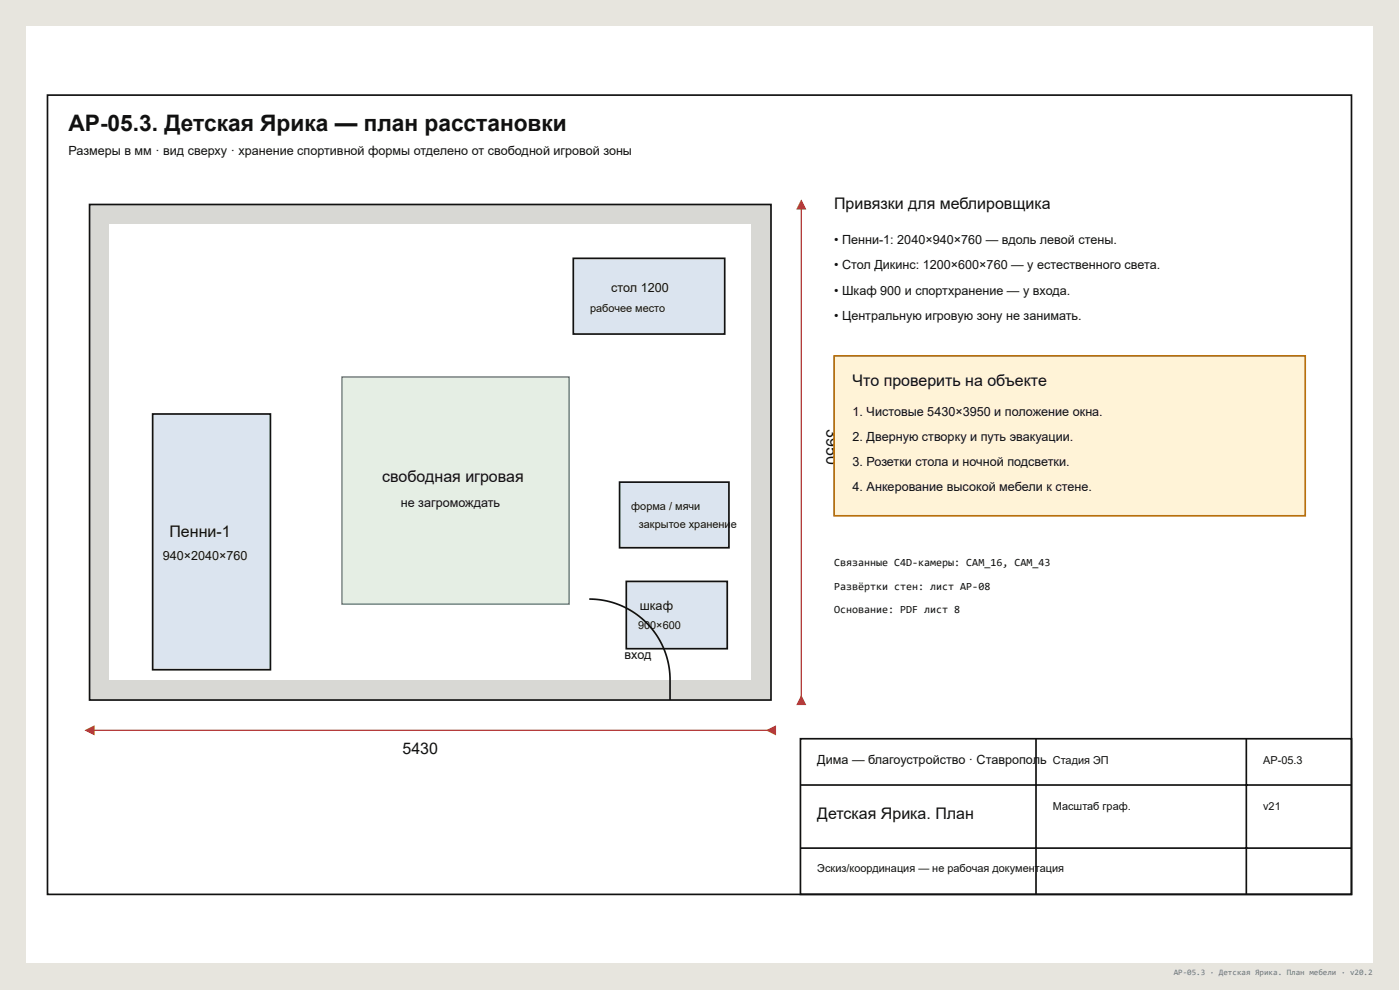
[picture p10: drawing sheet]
<svg xmlns="http://www.w3.org/2000/svg" width="420mm" height="297mm" viewBox="0 0 420 297" stroke-linecap="round" stroke-linejoin="round" font-family="sans-serif">
<defs><g id="words">
<text font-size="6.8" fill="#111" x="20.6" y="39.4">АР-05.3. Детская Ярика — план расстановки</text>
<g font-size="4.8" fill="#111">
<text x="250.3" y="62.6">Привязки для меблировщика</text>
<text x="255.9" y="115.9">Что проверить на объекте</text>
<text x="248.1" y="128.7" transform="rotate(90 248.1 128.7)">3950</text>
<text x="114.7" y="144.6">свободная игровая</text>
<text x="50.9" y="161.1">Пенни-1</text>
<text x="120.8" y="226.2">5430</text>
<text x="245.3" y="245.6">Детская Ярика. План</text>
</g>
<g font-size="3.8" fill="#111">
<text x="20.6" y="46.5">Размеры в мм · вид сверху · хранение спортивной формы отделено от свободной игровой зоны</text>
<text x="250.3" y="73.2">• Пенни-1: 2040×940×760 — вдоль левой стены.</text>
<text x="250.3" y="80.8">• Стол Дикинс: 1200×600×760 — у естественного света.</text>
<text x="183.4" y="87.6">стол 1200</text>
<text x="250.3" y="88.4">• Шкаф 900 и спортхранение — у входа.</text>
<text x="250.3" y="95.9">• Центральную игровую зону не занимать.</text>
<text x="255.9" y="124.7">1. Чистовые 5430×3950 и положение окна.</text>
<text x="255.9" y="132.3">2. Дверную створку и путь эвакуации.</text>
<text x="255.9" y="139.8">3. Розетки стола и ночной подсветки.</text>
<text x="255.9" y="147.4">4. Анкерование высокой мебели к стене.</text>
<text x="120.3" y="152.2">не загромождать</text>
<text x="48.8" y="168.1">940×2040×760</text>
<text x="192" y="183">шкаф</text>
<text x="187.5" y="197.7">вход</text>
<text x="245.3" y="229.2">Дима — благоустройство · Ставрополь</text>
</g>
<g font-size="3.3" fill="#111">
<text x="177.1" y="93.7">рабочее место</text>
<text x="189.5" y="153">форма / мячи</text>
<text x="191.8" y="158.5">закрытое хранени</text>
<text x="219.3" y="158.5">е</text>
<text x="250.3" y="169.9">Связанные C4D-камеры: CAM_16, CAM_43</text>
<text x="250.3" y="177">Развёртки стен: лист АР-08</text>
<text x="250.3" y="184">Основание: PDF лист 8</text>
<text x="191.5" y="188.8">900×600</text>
<text x="316" y="229.2">Стадия ЭП</text>
<text x="379.1" y="229.2">АР-05.3</text>
<text x="316" y="243.1">Масштаб граф.</text>
<text x="379.1" y="243.1">v21</text>
<text x="245.3" y="261.5">Эскиз/координация — не рабочая документация</text>
</g>
<text font-size="2.5" fill="#6c7779" x="352.3" y="292.4">АР-05.3 · Детская Ярика. План мебели · v20.2</text>
</g></defs>
<path d="M0 0h419.9v297h-419.9z" fill="#e7e5de"/>
<path d="M7.9 22.2h404.1v252.4h-404.1z" fill="#fff"/>
<path d="M14.3 28.5h391.3v239.8h-391.3z" fill="none" stroke="#111" stroke-width=".5"/>
<path d="M26.9 61.3h204.5v148.7h-204.5z" fill="#d8d8d4"/>
<path d="M26.9 61.3h204.5v148.7h-204.5z" fill="none" stroke="#111" stroke-width=".5"/>
<path d="M32.9 67.4h192.4v136.6h-192.4z" fill="#fff"/>
<path d="M45.8 124.2h35.4v76.7h-35.4z" fill="#dbe4ef"/>
<path d="M45.8 124.2h35.4v76.7h-35.4z" fill="none" stroke="#111" stroke-width=".5"/>
<path d="M172.1 77.5h45.4v22.7h-45.4z" fill="#dbe4ef"/>
<path d="M172.1 77.5h45.4v22.7h-45.4z" fill="none" stroke="#111" stroke-width=".5"/>
<path d="M188 174.4h30.3v20.2h-30.3z" fill="#dbe4ef"/>
<path d="M188 174.4h30.3v20.2h-30.3z" fill="none" stroke="#111" stroke-width=".5"/>
<path d="M186 144.6h32.8v19.7h-32.8z" fill="#dbe4ef"/>
<path d="M186 144.6h32.8v19.7h-32.8z" fill="none" stroke="#111" stroke-width=".5"/>
<path d="M102.6 113.1h68.2v68.1h-68.2z" fill="#e5eee4"/>
<path d="M102.6 113.1h68.2v68.1h-68.2z" fill="none" stroke="#55766b" stroke-width=".38"/>
<path d="M176.9 179.7l5.3 .6 5 1.8 4.6 2.8 2.2 1.9 1.8 2 2.7 4.3 1.9 5 .7 4.4v7.5" fill="none" stroke="#111" stroke-width=".5"/>
<path d="M26.9 219.1h204.5" fill="none" stroke="#b12f2f" stroke-width=".38"/>
<g fill="#b12f2f">
<path d="M25.4 219.1l3-1.5v3z"/>
<path d="M229.9 219.1l3-1.5v3z"/>
</g>
<path d="M240.5 61.3v148.7" fill="none" stroke="#b12f2f" stroke-width=".38"/>
<g fill="#b12f2f">
<path d="M240.5 59.8l1.5 3.1h-3z"/>
<path d="M240.5 208.5l1.5 3h-3z"/>
</g>
<path d="M250.3 106.8h141.5v47.9h-141.5z" fill="#fff3d7"/>
<path d="M250.3 106.8h141.5v47.9h-141.5z" fill="none" stroke="#b66a00" stroke-width=".5"/>
<path d="M240.2 221.6h165.4v46.7h-165.4zM240.2 235.5h165.4M311 221.6v46.7M374.1 221.6v46.7M240.2 254.4h165.4" fill="none" stroke="#111" stroke-width=".5"/>
<use href="#words"/>
</svg>
